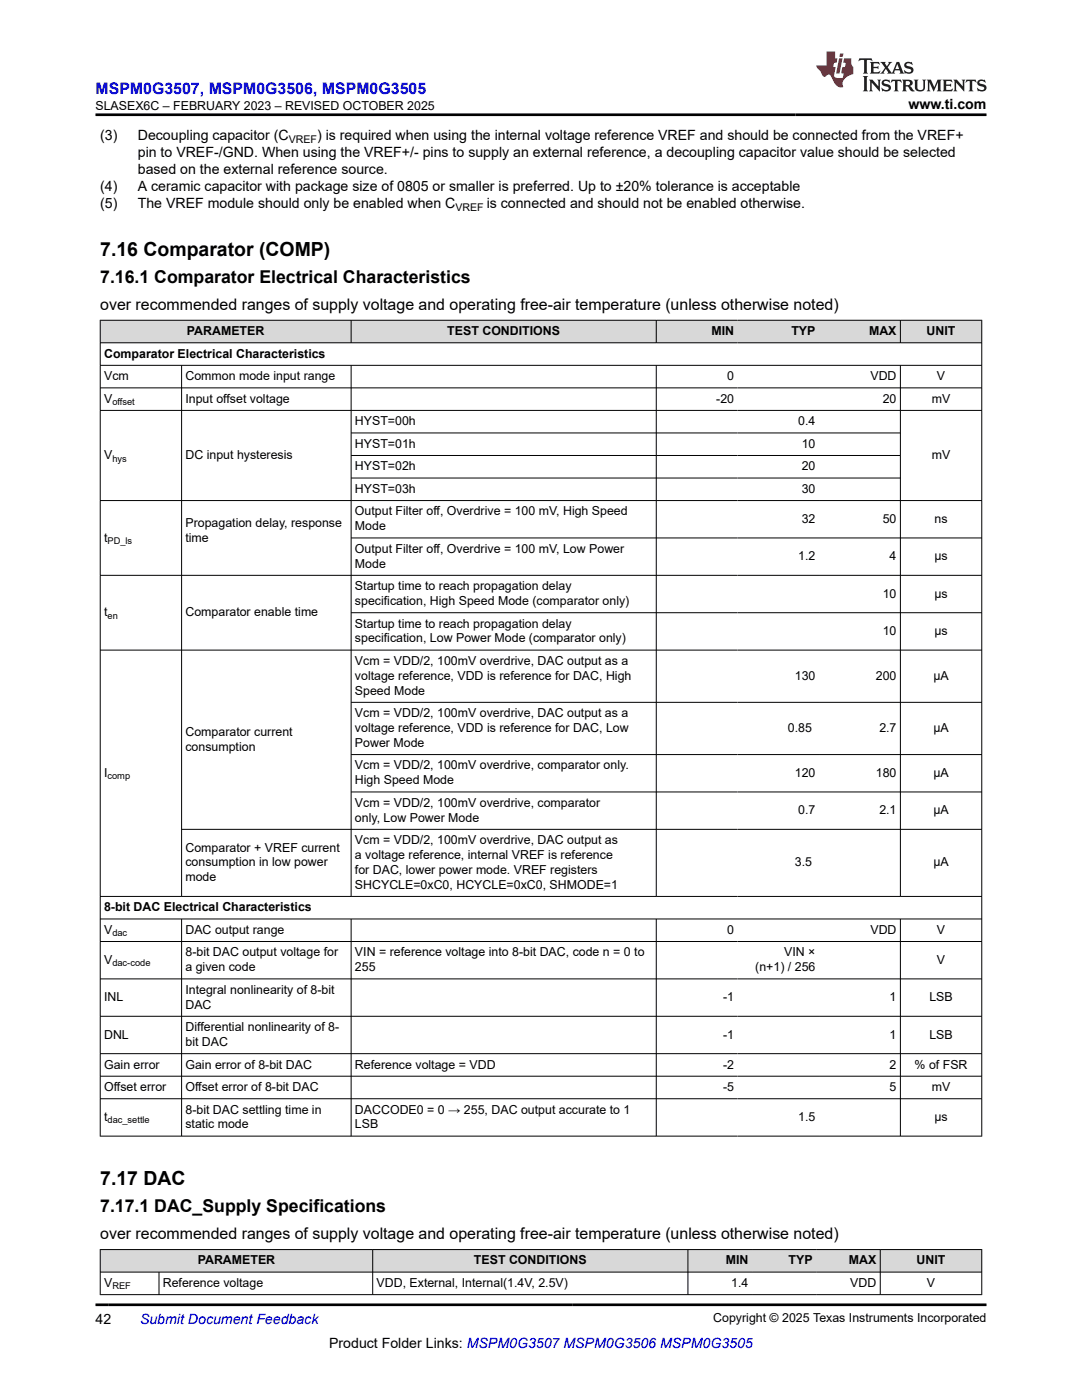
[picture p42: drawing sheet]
<svg xmlns="http://www.w3.org/2000/svg" width="216mm" height="279mm" viewBox="0 0 216 279" stroke-linecap="round" stroke-linejoin="round" font-family="sans-serif">
<defs><g id="words">
<g font-size="3.9">
<text x="20" y="51.1">7.16 Comparator (COMP)</text>
<text x="20" y="236.5">7.17 DAC</text>
</g>
<g font-size="3.5">
<text x="20" y="56.5">7.16.1 Comparator Electrical Characteristics</text>
<text x="20" y="241.9">7.17.1 DAC_Supply Specifications</text>
</g>
<text font-size="3.2" fill="#00f" x="19" y="18.7">MSPM0G3507, MSPM0G3506, MSPM0G3505</text>
<g font-size="3.2">
<text x="20" y="61.8">over recommended ranges of supply voltage and operating free-air temperature (unless otherwise noted)</text>
<text x="20" y="247.3">over recommended ranges of supply voltage and operating free-air temperature (unless otherwise noted)</text>
</g>
<g font-size="2.8">
<text x="181.3" y="21.8">www.ti.com</text>
<text x="20" y="27.9">(3)</text>
<text x="27.5" y="27.9">Decoupling capacitor (C</text>
<text x="63.3" y="27.9">) is required when using the internal voltage reference VREF and should be connected from the VREF+</text>
<text x="27.5" y="31.3">pin to VREF-/GND. When using the VREF+/- pins to supply an external reference, a decoupling capacitor value should be selected</text>
<text x="27.5" y="34.7">based on the external reference source.</text>
<text x="20" y="38.1">(4)</text>
<text x="20" y="41.5">(5)</text>
<text x="27.5" y="38.1">A ceramic capacitor with package size of 0805 or smaller is preferred. Up to ±20% tolerance is acceptable</text>
<text x="27.5" y="41.5">The VREF module should only be enabled when C</text>
<text x="97.1" y="41.5">is connected and should not be enabled otherwise.</text>
<text x="19" y="264.2">42</text>
<text x="65.7" y="269">Product Folder Links: MSPM0G3507 MSPM0G3506 MSPM0G3505</text>
</g>
<text font-size="2.8" fill="#00f" x="27.9" y="264.2">Submit Document Feedback</text>
<g font-size="2.5">
<text x="19" y="21.9">SLASEX6C – FEBRUARY 2023 – REVISED OCTOBER 2025</text>
<text x="20.8" y="71.4">Comparator Electrical Characteristics</text>
<text x="37.3" y="66.9">PARAMETER</text>
<text x="89.3" y="66.9">TEST CONDITIONS</text>
<text x="142" y="66.9">MIN</text>
<text x="157.9" y="66.9">TYP</text>
<text x="173.4" y="66.9">MAX</text>
<text x="184.9" y="66.9">UNIT</text>
<text x="20.8" y="75.9">Vcm</text>
<text x="37" y="75.9">Common mode input range</text>
<text x="145.1" y="75.9">0</text>
<text x="173.7" y="75.9">VDD</text>
<text x="187" y="75.9">V</text>
<text x="20.8" y="80.4">V</text>
<text x="37" y="80.4">Input offset voltage</text>
<text x="142.9" y="80.4">-20</text>
<text x="176.1" y="80.4">20</text>
<text x="185.9" y="80.4">mV</text>
<text x="70.8" y="84.9">HYST=00h</text>
<text x="70.8" y="89.4">HYST=01h</text>
<text x="159.3" y="84.9">0.4</text>
<text x="160" y="89.4">10</text>
<text x="20.8" y="91.6">V</text>
<text x="37" y="91.6">DC input hysteresis</text>
<text x="70.8" y="93.9">HYST=02h</text>
<text x="160" y="93.9">20</text>
<text x="185.9" y="91.6">mV</text>
<text x="70.8" y="98.4">HYST=03h</text>
<text x="160" y="98.4">30</text>
<text x="37" y="105.1">Propagation delay, response</text>
<text x="70.8" y="102.9">Output Filter off, Overdrive = 100 mV, High Speed</text>
<text x="70.8" y="105.8">Mode</text>
<text x="160" y="104.3">32</text>
<text x="176.1" y="104.3">50</text>
<text x="186.5" y="104.3">ns</text>
<text x="20.8" y="108.1">t</text>
<text x="37" y="108.1">time</text>
<text x="70.8" y="110.3">Output Filter off, Overdrive = 100 mV, Low Power</text>
<text x="70.8" y="113.3">Mode</text>
<text x="159.3" y="111.8">1.2</text>
<text x="177.5" y="111.8">4</text>
<text x="186.5" y="111.8">µs</text>
<text x="70.8" y="117.8">Startup time to reach propagation delay</text>
<text x="176.1" y="119.3">10</text>
<text x="186.5" y="119.3">µs</text>
<text x="20.8" y="123">t</text>
<text x="37" y="123">Comparator enable time</text>
<text x="70.8" y="120.7">specification, High Speed Mode (comparator only)</text>
<text x="70.8" y="125.2">Startup time to reach propagation delay</text>
<text x="70.8" y="128.2">specification, Low Power Mode (comparator only)</text>
<text x="176.1" y="126.7">10</text>
<text x="186.5" y="126.7">µs</text>
<text x="70.8" y="132.7">Vcm = VDD/2, 100mV overdrive, DAC output as a</text>
<text x="70.8" y="135.7">voltage reference, VDD is reference for DAC, High</text>
<text x="158.6" y="135.7">130</text>
<text x="174.8" y="135.7">200</text>
<text x="186.2" y="135.7">µA</text>
<text x="70.8" y="138.6">Speed Mode</text>
<text x="70.8" y="143.1">Vcm = VDD/2, 100mV overdrive, DAC output as a</text>
<text x="37" y="146.9">Comparator current</text>
<text x="37" y="149.8">consumption</text>
<text x="70.8" y="146.1">voltage reference, VDD is reference for DAC, Low</text>
<text x="70.8" y="149.1">Power Mode</text>
<text x="157.2" y="146.1">0.85</text>
<text x="175.5" y="146.1">2.7</text>
<text x="186.2" y="146.1">µA</text>
<text x="20.8" y="155">I</text>
<text x="70.8" y="153.6">Vcm = VDD/2, 100mV overdrive, comparator only.</text>
<text x="158.6" y="155">120</text>
<text x="174.8" y="155">180</text>
<text x="186.2" y="155">µA</text>
<text x="70.8" y="156.5">High Speed Mode</text>
<text x="70.8" y="161">Vcm = VDD/2, 100mV overdrive, comparator</text>
<text x="70.8" y="164">only, Low Power Mode</text>
<text x="159.3" y="162.5">0.7</text>
<text x="175.5" y="162.5">2.1</text>
<text x="186.2" y="162.5">µA</text>
<text x="37" y="170">Comparator + VREF current</text>
<text x="37" y="172.9">consumption in low power</text>
<text x="70.8" y="168.5">Vcm = VDD/2, 100mV overdrive, DAC output as</text>
<text x="70.8" y="171.4">a voltage reference, internal VREF is reference</text>
<text x="158.6" y="172.9">3.5</text>
<text x="186.2" y="172.9">µA</text>
<text x="37" y="175.9">mode</text>
<text x="70.8" y="174.4">for DAC, lower power mode. VREF registers</text>
<text x="70.8" y="177.4">SHCYCLE=0xC0, HCYCLE=0xC0, SHMODE=1</text>
<text x="20.8" y="181.9">8-bit DAC Electrical Characteristics</text>
<text x="20.8" y="186.4">V</text>
<text x="37" y="186.4">DAC output range</text>
<text x="37" y="190.9">8-bit DAC output voltage for</text>
<text x="70.8" y="190.9">VIN = reference voltage into 8-bit DAC, code n = 0 to</text>
<text x="145.1" y="186.4">0</text>
<text x="156.5" y="190.9">VIN ×</text>
<text x="173.7" y="186.4">VDD</text>
<text x="187" y="186.4">V</text>
<text x="20.8" y="192.3">V</text>
<text x="37" y="193.8">a given code</text>
<text x="70.8" y="193.8">255</text>
<text x="150.7" y="193.8">(n+1) / 256</text>
<text x="187" y="192.3">V</text>
<text x="20.8" y="199.8">INL</text>
<text x="37" y="198.3">Integral nonlinearity of 8-bit</text>
<text x="37" y="201.3">DAC</text>
<text x="144.3" y="199.8">-1</text>
<text x="177.5" y="199.8">1</text>
<text x="185.4" y="199.8">LSB</text>
<text x="20.8" y="207.3">DNL</text>
<text x="37" y="205.8">Differential nonlinearity of 8-</text>
<text x="37" y="208.7">bit DAC</text>
<text x="144.3" y="207.3">-1</text>
<text x="177.5" y="207.3">1</text>
<text x="185.4" y="207.3">LSB</text>
<text x="20.8" y="213.2">Gain error</text>
<text x="37" y="213.2">Gain error of 8-bit DAC</text>
<text x="70.8" y="213.2">Reference voltage = VDD</text>
<text x="144.3" y="213.2">-2</text>
<text x="177.5" y="213.2">2</text>
<text x="182.5" y="213.2">% of FSR</text>
<text x="20.8" y="217.7">Offset error</text>
<text x="37" y="217.7">Offset error of 8-bit DAC</text>
<text x="144.3" y="217.7">-5</text>
<text x="177.5" y="217.7">5</text>
<text x="185.9" y="217.7">mV</text>
<text x="20.8" y="223.7">t</text>
<text x="37" y="222.2">8-bit DAC settling time in</text>
<text x="37" y="225.2">static mode</text>
<text x="70.8" y="222.2">DACCODE0 = 0 → 255, DAC output accurate to 1</text>
<text x="70.8" y="225.2">LSB</text>
<text x="159.3" y="223.7">1.5</text>
<text x="186.5" y="223.7">µs</text>
<text x="20.8" y="256.8">V</text>
<text x="32.5" y="256.8">Reference voltage</text>
<text x="39.5" y="252.3">PARAMETER</text>
<text x="75.1" y="256.8">VDD, External, Internal(1.4V, 2.5V)</text>
<text x="94.6" y="252.3">TEST CONDITIONS</text>
<text x="144.8" y="252.3">MIN</text>
<text x="145.9" y="256.8">1.4</text>
<text x="157.3" y="252.3">TYP</text>
<text x="169.4" y="252.3">MAX</text>
<text x="169.7" y="256.8">VDD</text>
<text x="182.9" y="252.3">UNIT</text>
<text x="184.9" y="256.8">V</text>
<text x="142.3" y="263.9">Copyright © 2025 Texas Instruments Incorporated</text>
</g>
<g font-size="2.1">
<text x="57.6" y="28.5">VREF</text>
<text x="90.9" y="42">VREF</text>
</g>
<g font-size="1.9">
<text x="22.4" y="80.9">offset</text>
<text x="22.4" y="92.1">hys</text>
<text x="21.5" y="108.6">PD_ls</text>
<text x="21.5" y="123.5">en</text>
<text x="21.5" y="155.5">comp</text>
<text x="22.4" y="186.9">dac</text>
<text x="22.4" y="192.8">dac-code</text>
<text x="21.5" y="224.2">dac_settle</text>
<text x="22.4" y="257.3">REF</text>
</g>
</g></defs>
<g fill="#d8d8d8">
<path d="M20 63.9h175.9v4.5h-175.9z" fill-rule="evenodd"/>
<path d="M20.1 64h49.9v4.4h-49.9z" fill-rule="evenodd"/>
<path d="M70.1 64h60.8v4.4h-60.8z" fill-rule="evenodd"/>
<path d="M131 64h16.2v4.4h-16.2z" fill-rule="evenodd"/>
<path d="M147.2 64h16.2v4.4h-16.2z" fill-rule="evenodd"/>
<path d="M163.4 64h16.2v4.4h-16.2z" fill-rule="evenodd"/>
<path d="M179.7 64h16.1v4.4h-16.1z" fill-rule="evenodd"/>
</g>
<g fill="none" stroke="#000" stroke-width=".2">
<path d="M19.9 63.9h176.1M19.9 68.4h176.1M19.9 72.9h176.1M19.9 77.4h176.1M20 63.9v162.9M36.2 72.9v106.1M70.1 63.9v4.6M70.1 72.9v106.1M131 63.9v4.6M131 72.9v106.1M179.7 63.9v4.6M179.7 72.9v106.1"/>
<path d="M195.9 63.9v162.9M19.9 81.9h176.1M19.9 99.9h176.1M70.1 86.4h109.6M70.1 90.9h109.6M70.1 95.4h109.6M70.1 107.4h125.9M196 114.8h-176.1M70.1 122.3h125.9M196 129.7h-176.1M70.1 140.2h125.9M70.1 150.6h125.9"/>
<path d="M70.1 158.1h125.9M196 178.9h-176.1M196 165.5h-159.8M19.9 183.4h176.1M19.9 187.9h176.1M19.9 195.4h176.1M36.2 183.4v43.4M70.1 183.4v43.4M131 183.4v43.4M179.7 183.4v43.4M19.9 202.8h176.1M19.9 210.3h176.1"/>
<path d="M19.9 214.8h176.1M19.9 219.3h176.1M19.9 226.7h176.1"/>
</g>
<g fill="#d8d8d8">
<path d="M20 249.4h175.9v4.5h-175.9z" fill-rule="evenodd"/>
<path d="M20.1 249.4h54.2v4.4h-54.2z" fill-rule="evenodd"/>
<path d="M74.4 249.4h62.8v4.4h-62.8z" fill-rule="evenodd"/>
<path d="M137.3 249.4h12.8v4.4h-12.8z" fill-rule="evenodd"/>
<path d="M150.1 249.4h12.8v4.4h-12.8z" fill-rule="evenodd"/>
<path d="M162.9 249.4h12.7v4.4h-12.7z" fill-rule="evenodd"/>
<path d="M175.7 249.4h20.1v4.4h-20.1z" fill-rule="evenodd"/>
</g>
<path d="M19.9 249.4h176.1M19.9 253.9h176.1M19.9 258.4h176.1M20 249.3v9.1M31.7 253.9v4.5M74.4 249.3v9.1M137.3 249.3v9.1M175.6 249.3v9.1M195.9 249.3v9.1" fill="none" stroke="#000" stroke-width=".2"/>
<path d="M171.5 11.6l-.2 .6 .5-.2h.6v.1v2.2l-.2 .4h1l-.2-.4v-2.2v-.1h.5l.6 .2-.2-.6zM173.6 12.4l.2 .3v1.6l-.2 .4h1.9l.1-.6a1.08 1.08 0 0 1-1.3 .2v-.7h.6l.4 .2v-.7l-.4 .2h-.6v-.5l.2-.2a1 1 0 0 1 1 .3l-.1-.5zM175.7 12.4l.9 1.1-1 1.2h.9l-.2-.2 .5-.8 .4 .8-.2 .2h1.6l-.2-.2 .2-.5h.9l.1 .5-.1 .2h.9l-.2-.4-.8-1.9h-.5l-.9 2.1-.9-1.1 .9-1h-.8l.2 .2-.4 .6-.4-.6 .2-.2zM179 12.8l.4 1h-.7zM180.7 12.5a.65 .65 0 0 0-.2 .7 .65 .65 0 0 0 .6 .5l.6 .1 .1 .3a.79 .79 0 0 1-.7 .4 .79 .79 0 0 1-.7-.5l.1 .7 .2-.1a.93 .93 0 0 0 1.1 0 .93 .93 0 0 0 .4-.9 1.46 1.46 0 0 0-1.2-.6l-.1-.3a1.09 1.09 0 0 1 1.2 .2l-.2-.6-.1 .1-.5-.2zM172.2 15.2l.2 .4v2.2l-.2 .4h1l-.2-.4v-2.2l.2-.4zM173.4 15.9l.2 .4v1.5l-.2 .4h.8l-.3-.4 .1-1.3 1.6 1.8v-2l.2-.4h-.7l.1 .2 .1 1.1-1.2-1.3zM176.2 16a.65 .65 0 0 0-.2 .8 .65 .65 0 0 0 .6 .4l.6 .2 .1 .2a.79 .79 0 0 1-.7 .4 .79 .79 0 0 1-.7-.5l.1 .7 .2-.1a.93 .93 0 0 0 1.1 .1 .93 .93 0 0 0 .4-1 1.46 1.46 0 0 0-1.2-.5l-.1-.4a1.09 1.09 0 0 1 1.2 .2l-.1-.6-.2 .1-.5-.1zM177.9 15.9l-.1 .6a.63 .63 0 0 1 .8-.3v1.6l-.3 .4h1l-.2-.4v-1.6a.66 .66 0 0 1 .8 .3l-.1-.6zM180 15.9l.2 .4v1.5l-.2 .4h1l-.2-.2-.1-.7h.5l.1 .2a.79 .79 0 0 0 1.2 .6l-1-.9a.61 .61 0 0 0 .6-.6 .61 .61 0 0 0-.5-.7zM180.8 16.2h.1a.47 .47 0 0 1 .5 .1 .47 .47 0 0 1 .1 .5l-.1 .1-.7 .1zM182.3 15.9l.2 .2a2.27 2.27 0 0 0 .4 2 1.04 1.04 0 0 0 1.7-.7v-1.3l.2-.2h-.8l.2 .4v1.1a.6 .6 0 0 1-.6 .6 .6 .6 0 0 1-.6-.6v-1.1l.3-.4zM184.9 15.9l.2 .4v1.5l-.2 .4h.8l-.3-.4v-1.4l.9 1.9 .9-1.9v1.4l-.3 .4h1l-.2-.4v-1.5l.2-.4h-.8l-.7 1.5-.6-1.5zM188.1 15.9l.2 .4v1.5l-.2 .4h1.9l.1-.6a1.09 1.09 0 0 1-1.3 .2v-.7h.6l.4 .2v-.6l-.4 .2h-.6v-.6l.2-.1a1.01 1.01 0 0 1 1 .3l-.1-.6zM190.2 15.9l.3 .4v1.5l-.3 .4h.8l-.2-.4v-1.3l1.6 1.8v-2l.2-.4h-.7l.2 .2v1.1l-1.2-1.3zM192.8 15.9l-.1 .6a.63 .63 0 0 1 .8-.3v1.6l-.3 .4h1l-.2-.4v-1.6a.66 .66 0 0 1 .8 .3l-.1-.6zM195.2 16a.65 .65 0 0 0-.2 .8 .65 .65 0 0 0 .6 .4l.6 .2 .2 .2a.79 .79 0 0 1-.7 .4 .79 .79 0 0 1-.7-.5l.1 .7 .2-.1a.93 .93 0 0 0 1 .1 .93 .93 0 0 0 .5-1 1.46 1.46 0 0 0-1.3-.5v-.4a1.09 1.09 0 0 1 1.2 .2l-.2-.6-.2 .1-.5-.1z" fill="#231f20"/>
<path d="M164.9 10.3v2.7h-2l.1 .4 .8 1a.95 .95 0 0 0 1 .9 .59 .59 0 0 1 .5-.4 .59 .59 0 0 1 .5 .3l.4 .8a1.59 1.59 0 0 0 2.1 1.4 1.61 1.61 0 0 1 1-2.3l1-.3-.1-1.5a1.59 1.59 0 0 1-.3-1.7h-1.5l-.2 .9h.6l-.2 .9h-.5l-.2 .9v.3l.4 .1-.1 .9h-.7a.73 .73 0 0 1-1-.7l.3-1.5h-.5l.1-.9h.5l.2-.9h-.5v-1.3zM167.4 11.6l-.6 3.1h.7l.6-3.1zM167.6 10.7l-.1 .6h.7l.1-.6z" fill="#ed1c24"/>
<path d="M19 22.9h177.8M19 260.4h177.8" fill="none" stroke="#000" stroke-width=".53"/>
<use href="#words"/>
</svg>
